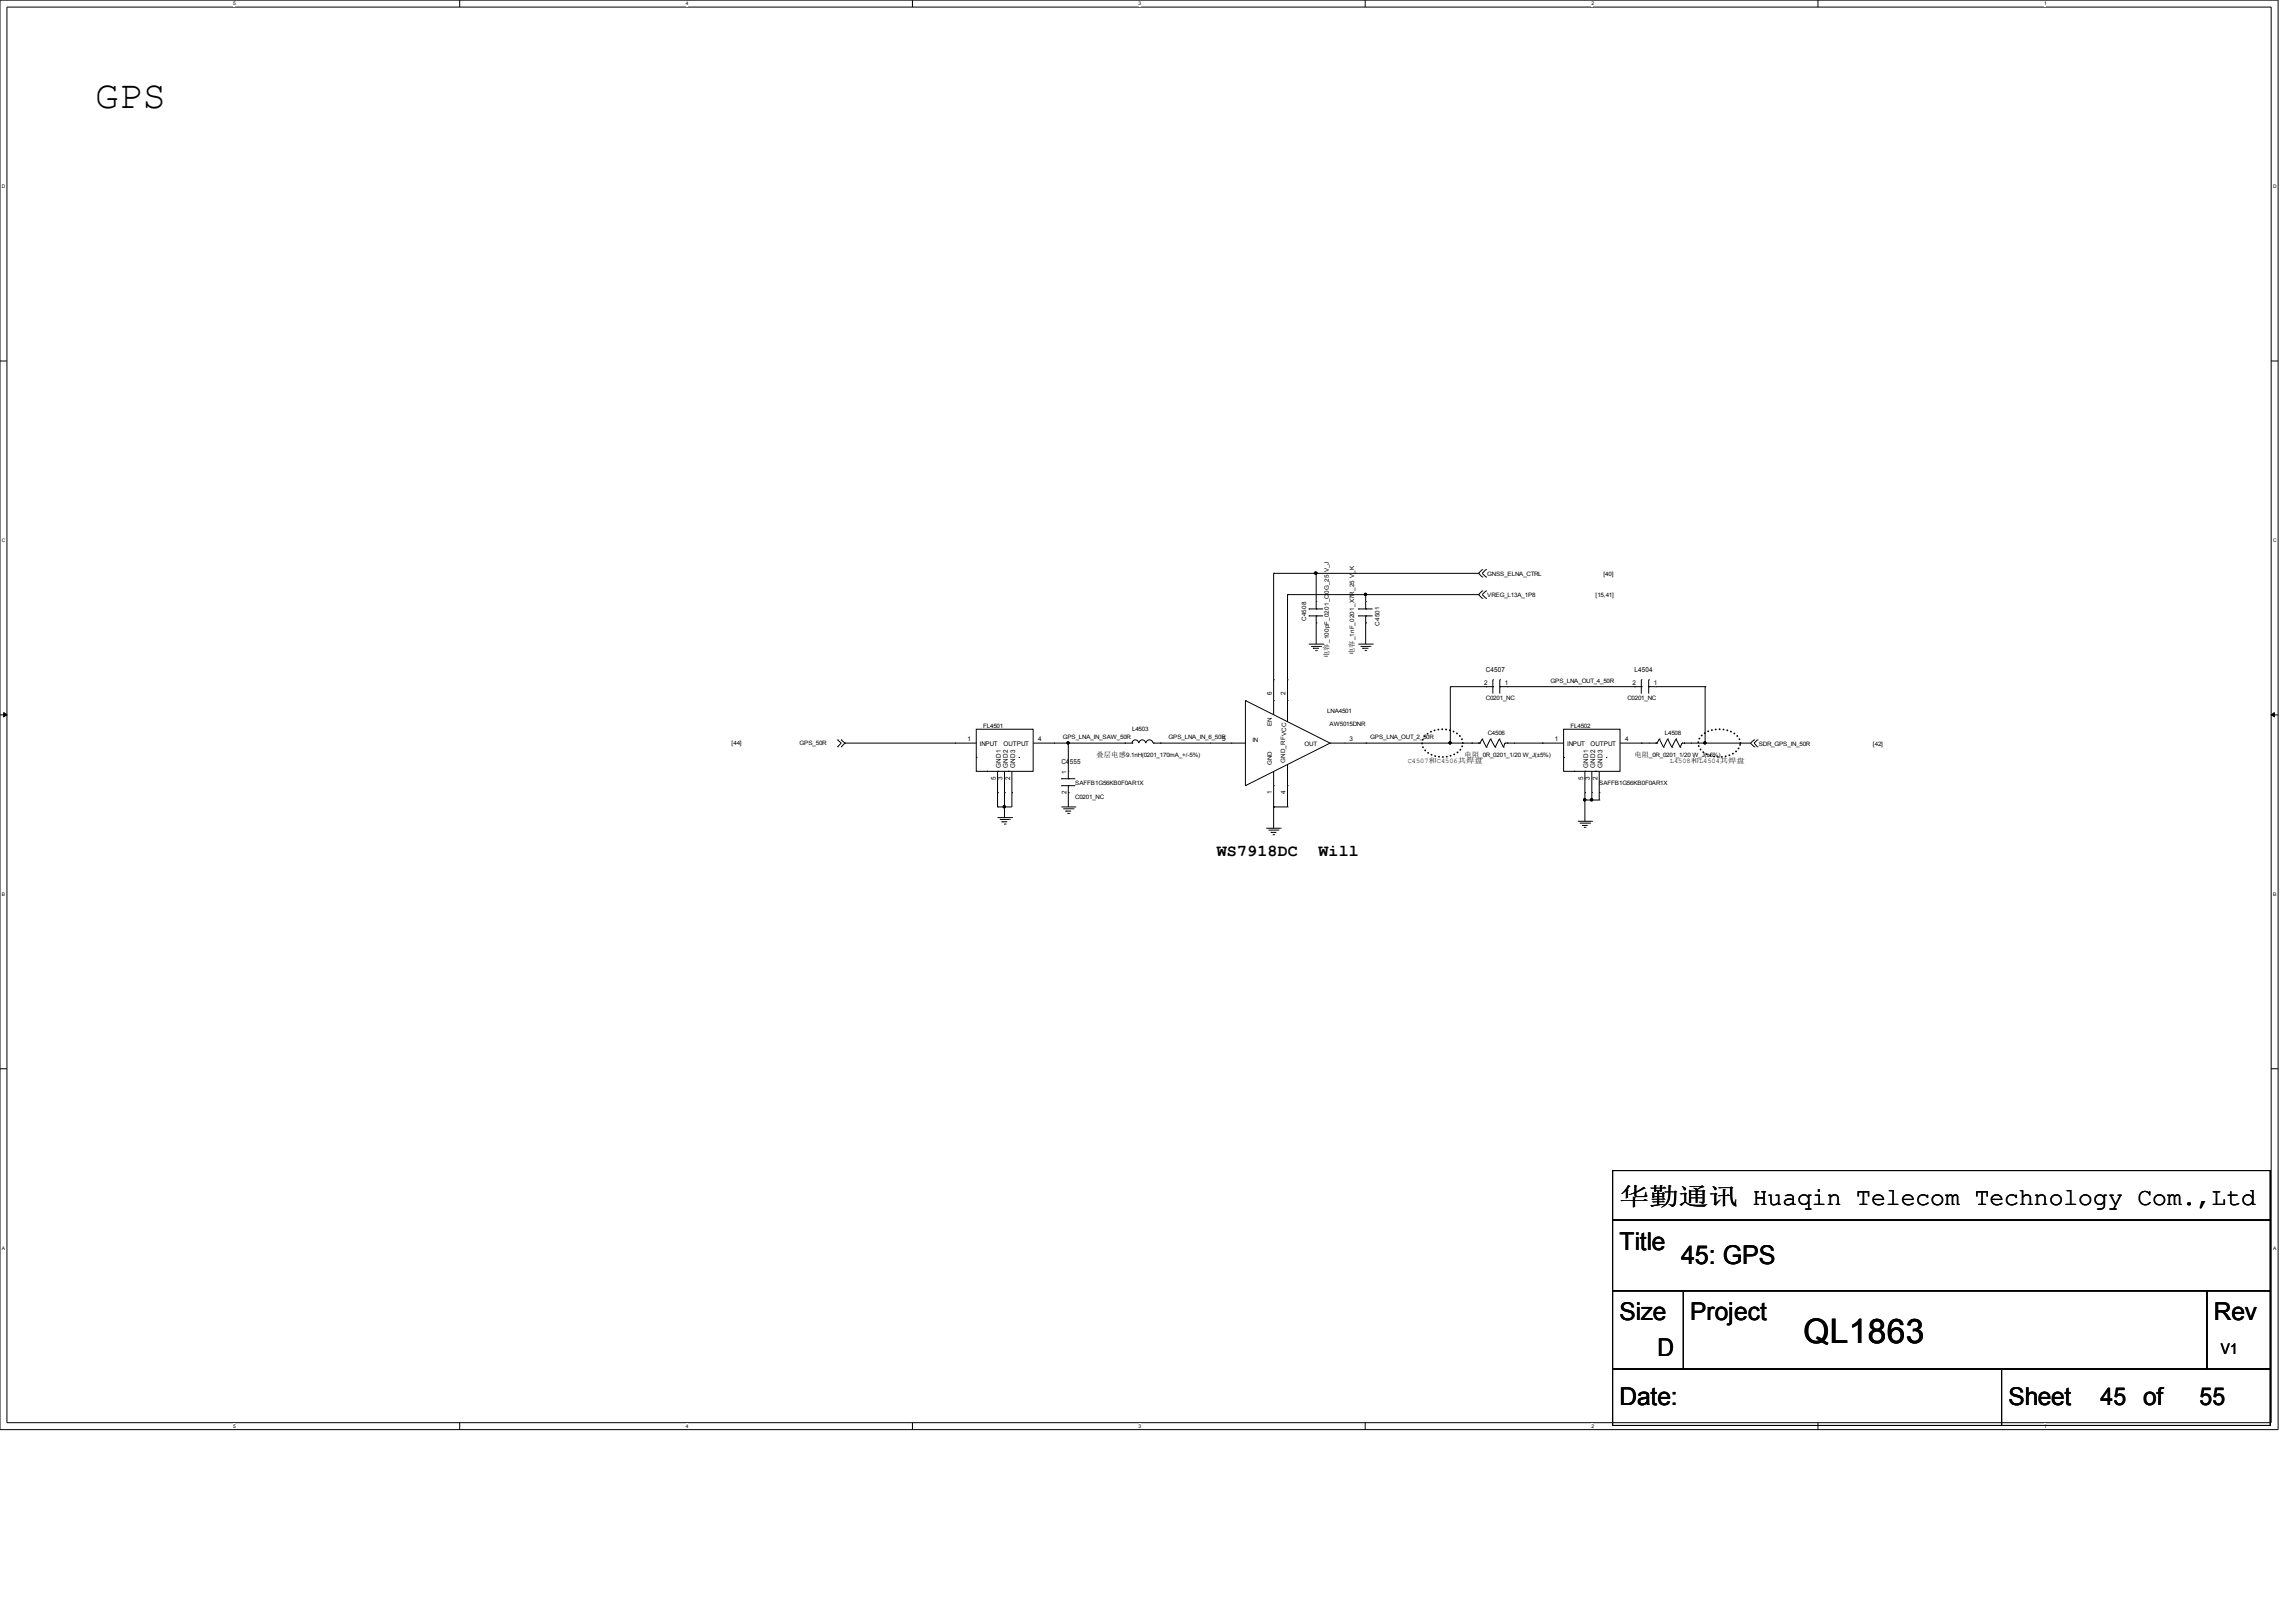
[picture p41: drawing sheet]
<svg xmlns="http://www.w3.org/2000/svg" width="420mm" height="297mm" viewBox="0 0 420 297" stroke-linecap="round" stroke-linejoin="round" font-family="sans-serif">
<defs><g id="words">
<text font-size="7.2" x="17.4" y="19.8">GPS</text>
<text font-size="6.2" x="330.2" y="245.7">QL1863</text>
<text font-size="4.7" x="307.8" y="231.3">45: GPS</text>
<g font-size="4.5">
<text x="296.5" y="220.5">华勤通讯 Huaqin Telecom Technology Com.,Ltd</text>
<text x="296.5" y="228.7">Title</text>
<text x="296.5" y="241.7">Size</text>
<text x="309.5" y="241.7">Project</text>
<text x="405.3" y="241.7">Rev</text>
<text x="303.4" y="248.1">D</text>
<text x="296.5" y="257.2">Date:</text>
<text x="367.7" y="257.2">Sheet</text>
<text x="384.6" y="257.2">45 of</text>
<text x="402.7" y="257.2">55</text>
</g>
<g font-size="3">
<text x="222.8" y="156.7">WS7918DC</text>
<text x="241.4" y="156.7">Will</text>
</g>
<text font-size="2.7" x="406.6" y="247.8">V1</text>
<g font-size="1.3">
<text x="247.9" y="119.9" transform="rotate(-90 247.9 119.9)">电容</text>
<text x="243.2" y="120.4" transform="rotate(-90 243.2 120.4)">电容</text>
<text x="272" y="123">C4507</text>
<text x="299.2" y="123">L4504</text>
<text x="194.3" y="139.8">C4555</text>
<text x="200.7" y="138.5">叠层电感</text>
<text x="257.7" y="139.7">C4507和C4506共焊盘</text>
<text x="268.1" y="138.5">电阻</text>
<text x="299.2" y="138.5">电阻</text>
<text x="305.7" y="139.7">L4508和L4504共焊盘</text>
</g>
<g font-size="1.2">
<text x="271.7" y="125.3">2</text>
<text x="275.5" y="125.3">1</text>
<text x="298.9" y="125.3">2</text>
<text x="302.8" y="125.3">1</text>
<text x="232.8" y="127.3" transform="rotate(-90 232.8 127.3)">6</text>
<text x="235.4" y="127.3" transform="rotate(-90 235.4 127.3)">2</text>
<text x="177.1" y="135.7">1</text>
<text x="179.4" y="136.6">INPUT</text>
<text x="183.7" y="136.6">OUTPUT</text>
<text x="190.1" y="135.7">4</text>
<text x="223.8" y="135.7">5</text>
<text x="247.1" y="135.7">3</text>
<text x="284.6" y="135.7">1</text>
<text x="286.9" y="136.6">INPUT</text>
<text x="291.2" y="136.6">OUTPUT</text>
<text x="297.5" y="135.7">4</text>
<text x="182.3" y="142.8" transform="rotate(-90 182.3 142.8)">5</text>
<text x="183.2" y="140.5" transform="rotate(-90 183.2 140.5)">GND1</text>
<text x="183.6" y="142.8" transform="rotate(-90 183.6 142.8)">3</text>
<text x="184.5" y="140.5" transform="rotate(-90 184.5 140.5)">GND2</text>
<text x="184.9" y="142.8" transform="rotate(-90 184.9 142.8)">2</text>
<text x="185.8" y="140.5" transform="rotate(-90 185.8 140.5)">GND3</text>
<text x="195.2" y="141.6" transform="rotate(-90 195.2 141.6)">1</text>
<text x="289.8" y="142.8" transform="rotate(-90 289.8 142.8)">5</text>
<text x="290.7" y="140.5" transform="rotate(-90 290.7 140.5)">GND1</text>
<text x="291.1" y="142.8" transform="rotate(-90 291.1 142.8)">3</text>
<text x="292" y="140.5" transform="rotate(-90 292 140.5)">GND2</text>
<text x="292.4" y="142.8" transform="rotate(-90 292.4 142.8)">2</text>
<text x="293.4" y="140.5" transform="rotate(-90 293.4 140.5)">GND3</text>
<text x="195.2" y="145.4" transform="rotate(-90 195.2 145.4)">2</text>
<text x="232.8" y="145.4" transform="rotate(-90 232.8 145.4)">1</text>
<text x="235.4" y="145.4" transform="rotate(-90 235.4 145.4)">4</text>
</g>
<g font-size="1.1">
<text x="272.3" y="105.4">GNSS_ELNA_CTRL</text>
<text x="293.5" y="105.4">[40]</text>
<text x="239.1" y="113.7" transform="rotate(-90 239.1 113.7)">C4508</text>
<text x="272.3" y="109.2">VREG_L13A_1P8</text>
<text x="292.1" y="109.2">[15,41]</text>
<text x="243.2" y="117.7" transform="rotate(-90 243.2 117.7)">_100pF_0201_C0G_25 V_J</text>
<text x="247.9" y="117.2" transform="rotate(-90 247.9 117.2)">_1nF_0201_X7R_25 V_K</text>
<text x="252.6" y="114.5" transform="rotate(-90 252.6 114.5)">C4501</text>
<text x="283.9" y="125">GPS_LNA_OUT_4_50R</text>
<text x="243" y="130.5">LNA4501</text>
<text x="272" y="128">C0201_NC</text>
<text x="297.9" y="128">C0201_NC</text>
<text x="133.9" y="136.3">[44]</text>
<text x="146.4" y="136.3">GPS_50R</text>
<text x="180" y="133.2">FL4501</text>
<text x="194.6" y="135.3">GPS_LNA_IN_SAW_50R</text>
<text x="207.3" y="133.7">L4503</text>
<text x="214" y="135.3">GPS_LNA_IN_6_50R</text>
<text x="229.3" y="135.8">IN</text>
<text x="232.8" y="132.9" transform="rotate(-90 232.8 132.9)">EN</text>
<text x="238.8" y="136.5">OUT</text>
<text x="243.4" y="132.9">AW5015DNR</text>
<text x="250.9" y="135.3">GPS_LNA_OUT_2_50R</text>
<text x="272.4" y="134.6">C4506</text>
<text x="287.5" y="133.2">FL4502</text>
<text x="304.8" y="134.6">L4508</text>
<text x="322" y="136.5">SDR_GPS_IN_50R</text>
<text x="342.9" y="136.5">[42]</text>
<text x="196.8" y="143.6">SAFFB1G56KB0F0AR1X</text>
<text x="206.2" y="138.5">9.1nH(0201_170mA_+/-5%)</text>
<text x="232.8" y="140.1" transform="rotate(-90 232.8 140.1)">GND</text>
<text x="235.3" y="139.6" transform="rotate(-90 235.3 139.6)">GND_RFVCC</text>
<text x="270.8" y="138.5">_0R_0201_1/20 W_J(±5%)</text>
<text x="292.8" y="143.6">SAFFB1G56KB0F0AR1X</text>
<text x="301.9" y="138.5">_0R_0201_1/20 W_J(±5%)</text>
<text x="196.8" y="146.2">C0201_NC</text>
</g>
<g font-size=".9">
<text x="42.7" y="1">5</text>
<text x="125.6" y="1">4</text>
<text x="208.4" y="1">3</text>
<text x="291.3" y="1">2</text>
<text x="374.2" y="1">1</text>
<text x=".3" y="34.4">D</text>
<text x="416.1" y="34.4">D</text>
<text x=".3" y="99.2">C</text>
<text x="416.1" y="99.2">C</text>
<text x=".3" y="163.9">B</text>
<text x="416.1" y="163.9">B</text>
<text x=".3" y="228.7">A</text>
<text x="416.1" y="228.7">A</text>
<text x="42.7" y="261.3">5</text>
<text x="125.6" y="261.3">4</text>
<text x="208.4" y="261.3">3</text>
<text x="291.3" y="261.3">2</text>
<text x="374.2" y="261.3">1</text>
</g>
</g></defs>
<path d="M0 0h417.1v261.6h-417.1zM1.3 1.3h414.5v259.1h-414.5z" fill="none" stroke="#000" stroke-width=".18"/>
<g fill="#fff">
<path d="M42.7 .2h.3v.9h-.3z"/>
<path d="M42.7 260.5h.3v1h-.3z"/>
</g>
<path d="M84.2 0v1.3M84.2 260.4v1.2" fill="none" stroke="#000" stroke-width=".18"/>
<g fill="#fff">
<path d="M125.6 .2h.3v.9h-.3z"/>
<path d="M125.6 260.5h.3v1h-.3z"/>
</g>
<path d="M167 0v1.3M167 260.4v1.2" fill="none" stroke="#000" stroke-width=".18"/>
<g fill="#fff">
<path d="M208.4 .2h.4v.9h-.4z"/>
<path d="M208.4 260.5h.4v1h-.4z"/>
</g>
<path d="M249.9 0v1.3M249.9 260.4v1.2" fill="none" stroke="#000" stroke-width=".18"/>
<g fill="#fff">
<path d="M291.3 .2h.4v.9h-.4z"/>
<path d="M291.3 260.5h.4v1h-.4z"/>
</g>
<path d="M332.8 0v1.3M332.8 260.4v1.2" fill="none" stroke="#000" stroke-width=".18"/>
<g fill="#fff">
<path d="M374.2 .2h.4v.9h-.4z"/>
<path d="M374.2 260.5h.4v1h-.4z"/>
<path d="M.3 33.6h.5v1h-.5z"/>
<path d="M416.1 33.6h.5v1h-.5z"/>
<path d="M.3 98.4h.5v.9h-.5z"/>
<path d="M416.1 98.4h.5v.9h-.5z"/>
</g>
<path d="M0 66.1h1.3M415.8 66.1h1.3" fill="none" stroke="#000" stroke-width=".18"/>
<g fill="#fff">
<path d="M.3 163.2h.5v.9h-.5z"/>
<path d="M416.1 163.2h.5v.9h-.5z"/>
</g>
<path d="M0 130.8h1.3M415.8 130.8h1.3" fill="none" stroke="#000" stroke-width=".18"/>
<path d="M.7 130.4l.6 .4-.6 .4zM415.8 130.8l.6-.4v.8z" fill="#000" stroke="#000" stroke-width=".18"/>
<g fill="#fff">
<path d="M.3 228h.5v.9h-.5z"/>
<path d="M416.1 228h.5v.9h-.5z"/>
</g>
<g fill="none" stroke="#000" stroke-width=".18">
<path d="M233.2 104.9h.1M233.2 104.9v25.9M233.2 104.9h37.5M235.7 108.8h.1M235.7 108.8v23.3M235.7 108.8h35M239.6 111.4h.1M239.6 112.7h.1M239.6 117.9h2.6M239.6 111.4h2.6M239.6 112.7h2.6M240 118.3h1.8"/>
<path d="M240.4 118.6h.1M240.4 118.6h1.1M240.8 119.1h.2M241 111.4h.1M241 112.7h.1M241 110.1h.1M241 114h.1M241 104.9h.1M241 104.9v6.5M241 112.7v5.2M241 119.1h.1M241.8 118.3h.1"/>
<path d="M242.2 117.9h.1M248.7 111.4h.1M248.7 112.7h.1M248.7 117.9h2.6M248.7 111.4h2.6M248.7 112.7h2.6M249.1 118.3h1.8M249.4 118.6h.1M249.4 118.6h1.1M249.9 119.1h.2M250 111.4h.1M250 112.7h.1"/>
<path d="M250 110.1h.1M250 114h.1M250 108.8h.1M250 108.8v2.6M250 112.7v5.2M250.1 119.1h.1M250.9 118.3h.1M251.3 117.9h.1M270.7 108.8h.1M270.7 104.9h.1M270.7 104.9l.7 .7M270.7 108.8l.7 .7"/>
<path d="M271.4 104.3h.1M271.4 105.6h.1M271.4 108.1h.1M271.4 109.5h.1M271.4 104.3l-.7 .6M271.4 108.1l-.7 .7M272 105.6h.1M272 104.3h.1M272 109.5h.1M272 108.1h.1M272 104.3l-.6 .6 .6 .7M272 108.1l-.6 .7 .6 .7"/>
<path d="M153.3 135.4h.1M153.3 136.7h.1M153.3 135.4l.7 .6-.7 .7M154 136.7h.1M154 135.4h.1M154 135.4l.7 .6M154.7 136h.1M154.7 136l-.7 .7M154.7 136h24M174.8 136h.1M178.7 133.5h10.4v7.7h-10.4zM178.7 138.6h.1"/>
<path d="M186.5 138.6h.1M189.1 136h18.2M193 136h.1M195.6 136h.1M195.6 136v6.5M205.9 136h.1M207.3 136h.1M207.3 136a.59 .59 0 0 1 .6-.6 .59 .59 0 0 1 .5 .6M208.5 136a.59 .59 0 0 1 .6-.6 .59 .59 0 0 1 .6 .6M209.8 136a.64 .64 0 0 1 .6-.6 .64 .64 0 0 1 .7 .6M211.2 136h.1M211.2 136h16.8"/>
<path d="M212.4 136h.1M221.5 136h.1M225.4 136h.1M228 128.2h.1M228 128.2v15.6M228 128.2l15.5 7.8M233.2 128.2h.1M233.2 124.4h.1M235.7 128.2h.1M235.7 124.4h.1M235.7 139.9v7.8M243.5 136h.1"/>
<path d="M243.5 136h27.4M243.5 136l-15.5 7.8M246.1 136h.1M250 136h.1M265.5 125.7h.1M265.5 125.7h7.8M265.5 125.7v10.3M269.4 136h.1M270.7 136h.1M270.9 136h.1M271.4 135.2h.1M271.4 135.2l.7 1.6"/>
<path d="M271.4 135.2l-.5 .8M272 125.7h.1M272.1 136.8h.1M272.9 135.2h.1M272.9 135.2l.8 1.6M272.9 135.2l-.8 1.6M273.3 124.4h.1M273.3 125.7h.1M273.3 124.4v2.5M273.7 136.8h.1M274.5 135.2h.1M274.5 135.2l.8 1.6"/>
<path d="M274.5 135.2l-.8 1.6M274.6 125.7h.1M274.6 124.4h.1M274.6 125.7h25.9M274.6 124.4v2.5M275.3 136.8h.1M275.5 136h.1M275.5 136h10.8M275.5 136l-.2 .8M275.9 136h.1M275.9 125.7h.1M277.2 136h.1"/>
<path d="M282.4 136h.1M286.3 133.5h10.3v7.7h-10.3zM286.3 138.6h.1M294 138.6h.1M296.6 136h6.8M299.2 125.7h.1M300.5 124.4h.1M300.5 125.7h.1M300.5 136h.1M300.5 124.4v2.5M301.8 136h.1M301.8 125.7h.1"/>
<path d="M301.8 124.4h.1M301.8 124.4v2.5M301.8 125.7h10.4M303.1 136h.1M303.1 125.7h.1M303.4 136h.1M303.8 135.2h.1M303.8 135.2l.7 1.6M303.8 135.2l-.4 .8M304.5 136.8h.1M305.3 135.2h.1M305.3 135.2l.8 1.6"/>
<path d="M305.3 135.2l-.8 1.6M306.1 136.8h.1M306.8 135.2h.1M306.8 135.2l.8 1.6M306.8 135.2l-.7 1.6M307.6 136.8h.1M307.9 136h.1M307.9 136h12.6M307.9 136l-.3 .8M308.3 136h.1M309.5 136h.1M312.2 125.7h.1"/>
<path d="M312.2 136h.1M312.2 125.7v10.3M320.5 136l.6 .7M321.1 135.4h.1M321.1 136.7h.1M321.1 135.4l-.6 .6M321.7 136.7h.1M321.7 135.4h.1M321.7 135.4l-.6 .6 .6 .7M180.7 141.2h.1M182.6 141.2h.1M182.6 145.1h.1"/>
<path d="M182.6 147.7h.1M182.6 149.6h2.7M182.6 141.2v6.5M183 150h1.8M183.4 150.4h.1M183.4 150.4h1M183.8 150.8h.3M183.9 145.1h.1M183.9 147.7h.1M183.9 141.2v8.4M184.1 150.8h.1M184.6 141.2h.1"/>
<path d="M184.8 150h.1M185.3 149.6h.1M185.3 145.1h.1M185.3 141.2v6.5h-2.7M194.3 142.5h.1M194.3 143.8h.1M194.3 147.7h2.5M194.3 142.5h2.5M194.3 143.8h2.5M194.6 148h1.9M195.1 148.4h.1M195.1 148.4h1"/>
<path d="M195.4 148.9h.3M195.6 142.5h.1M195.6 143.8h.1M195.6 141.2h.1M195.6 145.1h.1M195.6 143.8v3.9M195.7 148.9h.1M196.5 148h.1M196.8 147.7h.1M228 143.8h.1M231.8 151.6h2.6M232.2 151.9h1.8"/>
<path d="M232.7 152.3h.1M232.7 152.3h1M233 152.8h.3M233.2 143.8h.1M233.2 147.7h.1M233.2 147.7h2.5M233.2 141.2v10.4M233.3 152.8h.1M234 151.9h.1M234.4 151.6h.1M235.7 143.8h.1M235.7 147.7h.1"/>
<path d="M288.2 141.2h.1M288.9 150.3h2.5M289.2 150.7h1.9M289.6 151.1h.1M289.6 151.1h1.1M290 151.4h.2M290.2 141.2h.1M290.2 145.1h.1M290.2 146.4h.1M290.2 141.2v9.1M290.2 146.4h2.6M290.2 151.4h.1"/>
<path d="M291.1 150.7h.1M291.4 150.3h.1M291.4 145.1h.1M291.4 146.4h.1M291.4 141.2v5.2M292.1 141.2h.1M292.8 145.1h.1M292.8 146.4h.1M292.8 141.2v5.2M0 195.6h1.3M415.8 195.6h1.3M295.2 214.2h120.4v9.1h-120.4z"/>
<path d="M295.2 223.3h120.4v12.9h-120.4zM295.2 236.2h13v14.4h-13zM308.2 236.2h95.8v14.4h-95.8zM404 236.2h11.6v14.4h-11.6zM295.2 250.6h71.2v10.3h-71.2zM366.4 250.6h49.2v10.3h-49.2z"/>
</g>
<path d="M261 134.6a4.7 4.7 0 0 1 6.5 .4 2.12 2.12 0 0 1-1.3 3.1 4.7 4.7 0 0 1-5.6-1.1 1.87 1.87 0 0 1 .4-2.4zM311.6 134.6a5 5 0 0 1 6.7 .4 2.1 2.1 0 0 1-1.4 3.1 5 5 0 0 1-5.7-1.1 1.83 1.83 0 0 1 .4-2.4z" fill="none" stroke="#000" stroke-width=".34" stroke-dasharray="0 .7"/>
<g fill="#000" stroke="#000" stroke-width=".18">
<path d="M240.7 104.7h.4v.3h-.4z" fill-rule="evenodd"/>
<path d="M240.7 104.7h.4v.3h-.4z" fill-rule="evenodd"/>
<circle cx="250" cy="108.8" r=".21"/>
<circle cx="195.5" cy="136" r=".21"/>
<circle cx="265.5" cy="136" r=".21"/>
<circle cx="312.1" cy="136" r=".21"/>
<circle cx="183.9" cy="147.6" r=".21"/>
<circle cx="290.1" cy="146.4" r=".21"/>
<circle cx="291.4" cy="146.4" r=".21"/>
</g>
<use href="#words"/>
</svg>
